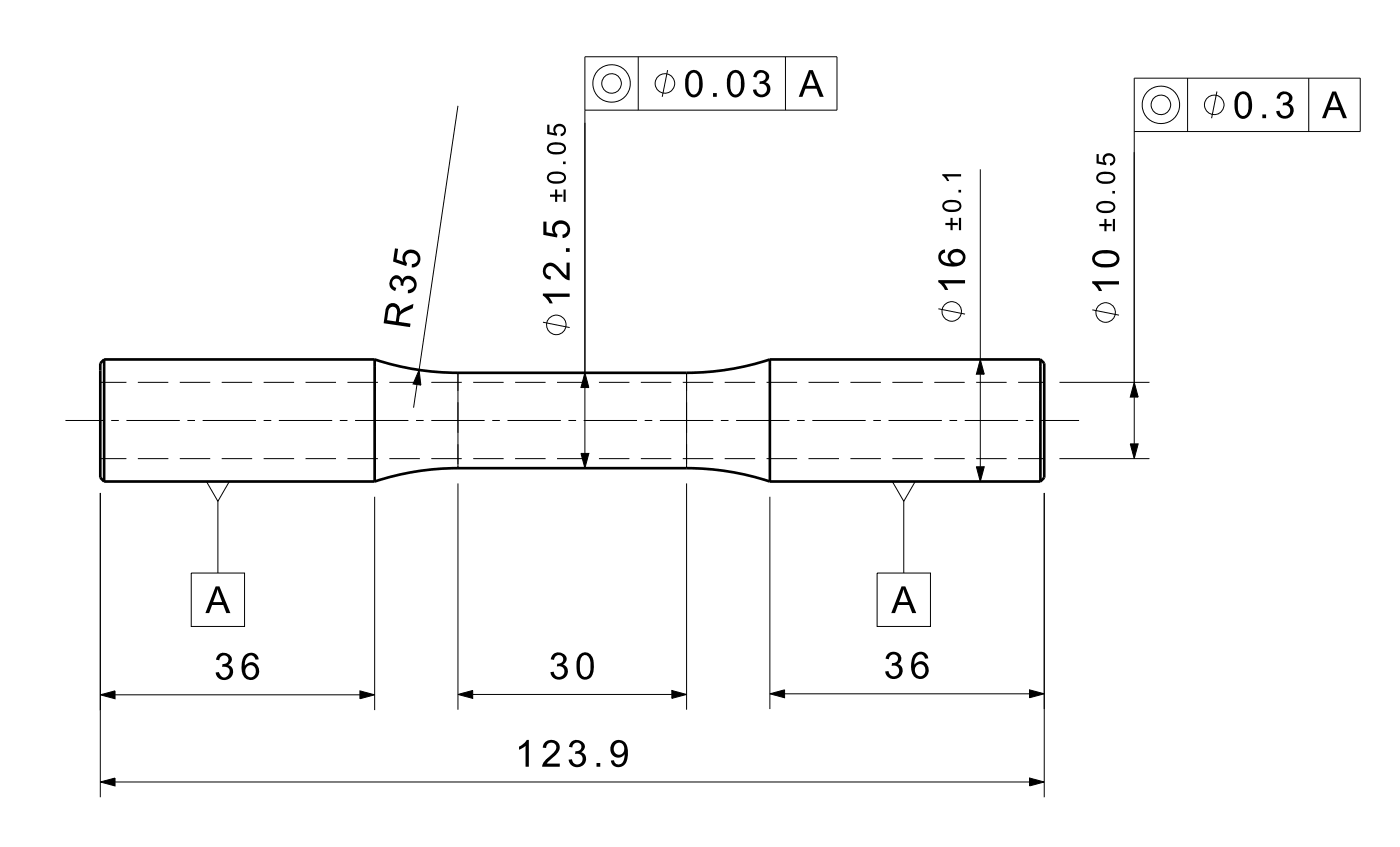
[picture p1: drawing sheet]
<svg xmlns="http://www.w3.org/2000/svg" width="184mm" height="111mm" viewBox="0 0 184 111" stroke-linecap="round" stroke-linejoin="round" font-family="sans-serif">
<g fill="none" stroke="#000" stroke-width=".13">
<path d="M60.1 13.9l-5.1 34.6M76.7 14.4h33.1v-7h-33.1v41.5M83.7 7.4v7M87.6 9.2l-.7 3.5M103.1 7.4v7M148.8 17.2h29.7v-7h-29.7v39.9M155.8 10.2v7M159.7 12l-.7 3.5M171.7 10.2v7M128.6 22.2v24.9M8.6 55.1h5M13.2 50.1h3.4"/>
<path d="M13.7 47.1v4M13.7 52.6v4M13.7 58.1v4.4M14.6 55.1h1M16.6 55.1h7M18.1 50.1h4M23.6 50.1h4M24.6 55.1h1M26.6 55.1h7M29.1 50.1h4M34.6 55.1h1M34.6 50.1h4"/>
<path d="M36.6 55.1h7M40.1 50.1h4M44.6 55.1h1M45.6 50.1h4M46.6 55.1h7M49.2 47.1v4M49.2 52.6v4M49.2 58.1v4.4M51.1 50.1h4M54.6 55.1h1M54.7 50.4l-.4 3M55 48.5l.2 2-1-.2z"/>
<path d="M56.6 55.1h7M56.6 50.1h4M60.1 48.9v12.5M62.1 50.1h4M64.6 55.1h1M66.6 55.1h7M67.6 50.1h4M71.2 42.2l3.5 .7M73.1 50.1h4M74.6 55.1h1M76.2 59.4h1.1l-.6 2zM76.6 55.1h7"/>
<path d="M76.7 50.8v8.6M76.7 48.9l.6 1.9h-1.1zM78.6 50.1h4M84.1 50.1h4M84.6 55.1h1M86.6 55.1h7M89.6 50.1h4M90.1 48.9v12.5M94.6 55.1h1M95.1 50.1h4M96.6 55.1h7M100.6 50.1h4"/>
<path d="M101 47.1v4M101 52.6v4M101 58.1v4.4M104.6 55.1h1M106.1 50.1h4M106.6 55.1h7M111.6 50.1h4M114.6 55.1h1M116.6 55.1h7M117.1 50.1h4M122.6 50.1h4M123.1 40.5l3.5 .7"/>
<path d="M124.6 55.1h1M126.6 55.1h7M128.1 50.1h4M128.6 47.1l.6 2h-1.1zM128.6 49.1v12.1M133.6 50.1h3.4M134.6 55.1h1M136.5 47.1v4M136.5 52.6v4M136.5 58.1v4.4M136.6 55.1h5M139 50.1h11.8"/>
<path d="M143.3 40.6l3.5 .7M148.3 58.2h1l-.5 1.9zM148.8 50.1l.5 2h-1zM148.8 52.1v6.1M13.2 60.1h3.4M13.2 64.6v39.9M13.7 62.8v.3M18.1 60.1h4M23.6 60.1h4M25.1 75.1h7v7h-7zM27.1 63.1h3l-1.5 2.6zM28.6 65.7v9.4"/>
<path d="M29.1 60.1h4M34.6 60.1h4M40.1 60.1h4M45.6 60.1h4M49.2 62.8v.3M49.2 65.1v28M51.1 60.1h4M56.6 60.1h4M60.1 63.4v29.6M62.1 60.1h4M67.6 60.1h4M73.1 60.1h4"/>
<path d="M78.6 60.1h4M84.1 60.1h4M89.6 60.1h4M90.1 63.4v29.6M95.1 60.1h4M100.6 60.1h4M101 62.8v.3M101 65.1v27.9M106.1 60.1h4M111.6 60.1h4M115.1 75.1h7v7h-7zM117.1 63.1h3l-1.5 2.6z"/>
<path d="M117.1 60.1h4M118.6 65.7v9.4M122.6 60.1h4M128.1 60.1h4M128.1 61.2h1.1l-.6 1.9zM133.6 60.1h3.4M136.5 62.8v.3M137 64.6v39.9M139 60.1h11.8M13.2 91.1l1.9-.5v1zM15.1 91.1h32.1M47.2 90.6l2 .5-2 .5z"/>
<path d="M60.1 91l1.9-.5v1.1zM62 91h26.2M88.2 90.5l1.9 .5-1.9 .6zM101 91l1.9-.6v1.1zM102.9 91h32.2M135.1 90.4l1.9 .6-1.9 .5zM13.2 102.5l1.9-.5v1zM15.1 102.5h120M135.1 102l1.9 .5-1.9 .5z"/>
<circle cx="80.2" cy="10.9" r="2.46"/>
<circle cx="80.3" cy="10.9" r="1.28"/>
<circle cx="87.2" cy="10.9" r="1.28"/>
<circle cx="152.3" cy="13.8" r="2.46"/>
<circle cx="152.3" cy="13.7" r="1.28"/>
<circle cx="159.3" cy="13.7" r="1.28"/>
<circle cx="73" cy="42.6" r="1.28"/>
<circle cx="124.9" cy="40.8" r="1.28"/>
<circle cx="145.1" cy="41" r="1.28"/>
</g>
<path d="M13.7 47.1h35.5v16M13.7 47.1v16M13.7 47.1l-.5 .5v15l.5 .5M49.2 47.1a35 35 0 0 0 10.9 1.8h30a35.2 35.2 0 0 0 10.9-1.8M136.5 47.1l.5 .5v15l-.5 .5M136.5 47.1h-35.5v16M136.5 47.1v16M13.7 63.1h35.5M101 63.1a35 35 0 0 0-10.9-1.7h-30a35 35 0 0 0-10.9 1.7M101 63.1h35.5" fill="none" stroke="#000" stroke-width=".35"/>
<g fill="#000">
<path d="M55 48.5l.2 2-1-.2zM76.2 59.4h1.1l-.6 2zM76.7 48.9l.6 1.9h-1.1zM128.6 47.1l.6 2h-1.1zM148.3 58.2h1l-.5 1.9zM148.8 50.1l.5 2h-1zM128.1 61.2h1.1l-.6 1.9zM13.2 91.1l1.9-.5v1zM47.2 90.6l2 .5-2 .5zM60.1 91l1.9-.5v1.1zM88.2 90.5l1.9 .5-1.9 .6zM101 91l1.9-.6v1.1z"/>
<path d="M135.1 90.4l1.9 .6-1.9 .5zM13.2 102.5l1.9-.5v1zM135.1 102l1.9 .5-1.9 .5z"/>
</g>
<g fill="#000">
<path d="M90.3 9.6a1.06 1.06 0 0 1 1.1-.4 1.06 1.06 0 0 1 .7 1 2.17 2.17 0 0 1-.6 2.5 1.02 1.02 0 0 1-1.5-.7l-.1-1.3 .1-.7zM90.6 9.7a2.83 2.83 0 0 0 0 2.5l.3 .2h.3a1.5 1.5 0 0 0 .5-1.6v-.6l-.2-.4-.3-.2-.3-.1zM93.6 12.2h.5v.5h-.5zM95.7 9.6a1.06 1.06 0 0 1 1.2-.4 1.06 1.06 0 0 1 .7 1 2.22 2.22 0 0 1-.6 2.4 .96 .96 0 0 1-1.4-.6l-.2-1a2.7 2.7 0 0 1 .3-1.4zM96.1 9.7a2.82 2.82 0 0 0 0 2.5l.3 .2h.3a1.5 1.5 0 0 0 .5-1.6v-.6l-.2-.4-.3-.2-.3-.1zM99.1 9.5a1.11 1.11 0 0 1 1.8 .4v.4l-.5 .5a1.03 1.03 0 0 1 .6 1.3 1.03 1.03 0 0 1-1.2 .7 1.05 1.05 0 0 1-1-1l.4-.1a.7 .7 0 0 0 .9 .7 .7 .7 0 0 0 .5-.9 .7 .7 0 0 0-1-.5l.1-.3a.6 .6 0 0 0 .8-.5 .6 .6 0 0 0-.6-.7 .6 .6 0 0 0-.6 .6h-.5z"/>
<path d="M106.2 9.2h.5l1.4 3.5h-.5l-.5-1.1h-1.4l-.4 1.1h-.5zM106.4 9.6l-.6 1.7h1.2z"/>
<path d="M162.3 12.4a1.06 1.06 0 0 1 1.2-.4 1.06 1.06 0 0 1 .7 1 2.21 2.21 0 0 1-.6 2.4 .97 .97 0 0 1-1.4-.6l-.2-1a2.7 2.7 0 0 1 .3-1.4zM162.7 12.5a2.82 2.82 0 0 0 0 2.5l.3 .2h.3a1.5 1.5 0 0 0 .5-1.6v-.6l-.2-.4-.3-.2-.3-.1zM165.6 15h.5v.5h-.5zM167.8 12.3a1.11 1.11 0 0 1 1.8 .4l-.1 .4-.4 .5a1.03 1.03 0 0 1 .6 1.3 1.03 1.03 0 0 1-1.2 .7 1.06 1.06 0 0 1-1-1l.4-.1a.71 .71 0 0 0 .8 .7 .71 .71 0 0 0 .6-.9 .71 .71 0 0 0-1-.5l.1-.3a.6 .6 0 0 0 .7-.5 .6 .6 0 0 0-.5-.7 .6 .6 0 0 0-.7 .6h-.4z"/>
<path d="M174.8 12h.5l1.4 3.5h-.5l-.4-1.1h-1.5l-.3 1.1h-.5zM175.1 12.4l-.6 1.7h1.2z"/>
<path d="M51.6 36.2l.4-.1 .4 .1 .4 .5a1.03 1.03 0 0 1 1.3-.4 1.03 1.03 0 0 1 .5 1.3 1.06 1.06 0 0 1-1.1 .8v-.4l.6-.2a.69 .69 0 0 0-.1-1 .69 .69 0 0 0-1 .1l-.1 .6-.3-.2a.6 .6 0 0 0-.4-.7 .6 .6 0 0 0-.8 .4 .6 .6 0 0 0 .5 .7v.5a1.06 1.06 0 0 1-.8-.9 1.06 1.06 0 0 1 .5-1.1zM51.8 32.6h.4l-.2 1.4 .9 .3a1.16 1.16 0 0 1 .8-1.6 1.16 1.16 0 0 1 1.4 1 1.09 1.09 0 0 1-1.1 1.4l.1-.5a.72 .72 0 0 0 .7-.7 .72 .72 0 0 0-.8-.7 .75 .75 0 0 0-.8 .4 .75 .75 0 0 0 .2 .9l-.1 .4-1.7-.6z"/>
<path d="M72.2 25.5h.6v-.7h.3v.7h.7v.3h-.7v.7h-.3v-.7h-.6zM73.9 24.8h.3v1.7h-.3zM72 22.8a1.97 1.97 0 0 1 2.1 0 .84 .84 0 0 1 0 1 .84 .84 0 0 1-.9 .3h-.3a.95 .95 0 0 1-1.1-1zM72.1 23l-.1 .3 .1 .2a1.76 1.76 0 0 0 1.8 0l.1-.2a.92 .92 0 0 0-1.1-.5h-.5zM73.9 21.2h.3v.3h-.3zM72 18.9a1.97 1.97 0 0 1 2.1 .1 .85 .85 0 0 1 0 1 .85 .85 0 0 1-.9 .2h-.3a.96 .96 0 0 1-1.1-1zM72.1 19.2l-.1 .2 .1 .3a1.76 1.76 0 0 0 1.8 0l.1-.3a.92 .92 0 0 0-1.1-.4h-.5zM71.8 16.3h.3v1l.7 .2a.83 .83 0 0 1 .2-1.1 .83 .83 0 0 1 1.1 .1 .83 .83 0 0 1 0 1.1l-.5 .3v-.4a.53 .53 0 0 0 .4-.4 .55 .55 0 0 0-.8-.5 .55 .55 0 0 0-.1 .9v.3l-1.3-.2z"/>
<path d="M71.2 38.5h3.5v.4h-2.7l.5 .9h-.4l-.4-.6-.5-.4zM71.5 34.7a1.15 1.15 0 0 1 1.8 .3l1 1.1v-1.7h.4v2.3a1.6 1.6 0 0 1-1.2-.7l-.6-.8a.78 .78 0 0 0-1.2-.1 .69 .69 0 0 0 0 .7 .69 .69 0 0 0 .6 .4l-.1 .5a1.12 1.12 0 0 1-1-.8 1.12 1.12 0 0 1 .3-1.2zM74.3 32.5h.4v.5h-.4zM71.3 29.1h.4v1.4l.9 .1a1.16 1.16 0 0 1 .5-1.7 1.16 1.16 0 0 1 1.6 .8 1.09 1.09 0 0 1-.9 1.5v-.4a.72 .72 0 0 0 .7-.9 .72 .72 0 0 0-1-.6 .75 .75 0 0 0-.7 .6 .75 .75 0 0 0 .3 .8v.4l-1.8-.3z"/>
<path d="M124.1 29.2h.6v-.6h.3v.6h.7v.3h-.7v.7h-.3v-.7h-.6zM125.8 28.6h.3v1.6h-.3zM123.9 26.5a1.97 1.97 0 0 1 2.1 .1 .85 .85 0 0 1-.1 .9 .85 .85 0 0 1-.9 .3h-.2a.96 .96 0 0 1-1.1-1zM124 26.7l-.1 .3 .1 .2a1.76 1.76 0 0 0 1.8 0l.1-.2a.91 .91 0 0 0-1.1-.5l-.5 .1zM125.8 24.9h.3v.3h-.3zM123.6 22.8h2.5v.3h-1.9l.4 .6h-.3l-.4-.5-.3-.2z"/>
<path d="M123.1 36.7h3.5v.5h-2.7l.5 .8h-.4l-.4-.6-.5-.4zM123.4 33l.6-.3v.4l-.4 .3-.1 .2a1.08 1.08 0 0 0 1.3 .9l-.4-.6a1.16 1.16 0 0 1 .9-1.3 1.16 1.16 0 0 1 1.3 .8h.1a1.18 1.18 0 0 1-1.2 1.5h-1a1.2 1.2 0 0 1-1.2-.6 1.2 1.2 0 0 1 .1-1.3zM125 33.3l-.2 .3a.79 .79 0 0 0 .7 .8 .79 .79 0 0 0 .8-.7 .83 .83 0 0 0-1.3-.4z"/>
<path d="M144.2 29.4h.7v-.7h.3v.7h.7v.2h-.7v.7h-.3v-.7h-.7zM146 28.7h.3v1.6h-.3zM144.1 26.6a1.97 1.97 0 0 1 2.1 .1 .85 .85 0 0 1-.1 .9 .85 .85 0 0 1-.9 .3h-.2a.96 .96 0 0 1-1.1-1zM144.2 26.9l-.1 .2 .1 .3a1.76 1.76 0 0 0 1.8 0l.1-.3a.92 .92 0 0 0-1.1-.5l-.5 .1zM146 25h.3v.4h-.3zM144.1 22.8a1.96 1.96 0 0 1 2.1 .1 .85 .85 0 0 1-.1 .9 .85 .85 0 0 1-.9 .3h-.2a.95 .95 0 0 1-1.1-1zM144.2 23l-.1 .3 .1 .2a1.75 1.75 0 0 0 1.8 0l.1-.2a.92 .92 0 0 0-1.1-.5l-.5 .1zM143.9 20.2h.3v1l.6 .1a.83 .83 0 0 1 .3-1.1 .83 .83 0 0 1 1.1 .2 .83 .83 0 0 1-.1 1.1l-.4 .2-.1-.3a.53 .53 0 0 0 .5-.4 .56 .56 0 0 0-.8-.6 .56 .56 0 0 0-.1 1l-.1 .3-1.2-.3z"/>
<path d="M143.3 36.9h3.5v.4h-2.7l.5 .9h-.4l-.4-.6-.5-.5zM143.7 33.1a2.86 2.86 0 0 1 3 .2 1.15 1.15 0 0 1 0 1.3 1.15 1.15 0 0 1-1.2 .4l-.4 .1a1.52 1.52 0 0 1-1.8-1.2l.1-.4zM143.9 33.5l-.2 .2v.3a1.28 1.28 0 0 0 1.4 .6h.2a1.19 1.19 0 0 0 1.2-.6v-.3a1.5 1.5 0 0 0-1.6-.5l-.6 .1z"/>
<path d="M51 39.9a.96 .96 0 0 1 1 0 .96 .96 0 0 1 .5 1v-.1a3.5 3.5 0 0 1 1.7-1v.6a4.3 4.3 0 0 0-1.7 .9l-.2 .9 1.6 .2-.1 .5-3.5-.5 .4-2.1zM51.1 40.5l-.3 1.5 1.1 .1 .2-1.4-.2-.3-.3-.2-.3 .1z"/>
<path d="M28.3 76.9h.5l1.4 3.5h-.5l-.4-1.1h-1.5l-.4 1.1h-.4zM28.5 77.2l-.5 1.7h1.1z"/>
<path d="M28.6 85.9a1.11 1.11 0 0 1 1.8 .4v.4l-.5 .5a1.03 1.03 0 0 1 .6 1.2 1.03 1.03 0 0 1-1.2 .8 1.06 1.06 0 0 1-1-1l.4-.1 .3 .5a.69 .69 0 0 0 1-.2 .69 .69 0 0 0-.3-.9l-.6-.1 .1-.3a.61 .61 0 0 0 .8-.5 .61 .61 0 0 0-.6-.7 .61 .61 0 0 0-.6 .7l-.5-.1zM32.2 85.8a1.02 1.02 0 0 1 1.1-.2 1.02 1.02 0 0 1 .6 .8l-.4 .1-.2-.4-.3-.2a1.08 1.08 0 0 0-.9 1.4l.6-.4a1.16 1.16 0 0 1 1.3 .8 1.16 1.16 0 0 1-.7 1.4h-.1a1.17 1.17 0 0 1-1.5-1.1 2.35 2.35 0 0 1 .5-2.2zM32.4 87.4a.85 .85 0 0 0 .5 1.4 .73 .73 0 0 0 .6-.5v-.6l-.2-.3-.3-.2h-.3z"/>
<path d="M72.5 85.8a1.11 1.11 0 0 1 1.8 .5v.4l-.4 .4a1.03 1.03 0 0 1 .6 1.3 1.03 1.03 0 0 1-1.2 .7 1.06 1.06 0 0 1-1.1-1h.5a.71 .71 0 0 0 .8 .6 .71 .71 0 0 0 .5-.9 .71 .71 0 0 0-.9-.4l.1-.4a.6 .6 0 0 0 .7-.5 .6 .6 0 0 0-.6-.7 .6 .6 0 0 0-.6 .6h-.4zM76 85.9a1.09 1.09 0 0 1 1.2-.3 1.09 1.09 0 0 1 .7 1 2.55 2.55 0 0 1-.5 2.3 1.11 1.11 0 0 1-1.2 0 1.11 1.11 0 0 1-.5-1l-.1-.6a2.71 2.71 0 0 1 .4-1.4zM76.4 86.1a2.83 2.83 0 0 0 0 2.5l.3 .1h.3a1.5 1.5 0 0 0 .5-1.6l-.1-.6-.2-.4-.2-.2h-.3z"/>
<path d="M116.4 85.8a.99 .99 0 0 1 1.3-.3 .99 .99 0 0 1 .5 1.3l-.4 .3a1.03 1.03 0 0 1 .6 1.2 1.03 1.03 0 0 1-1.2 .7 1.06 1.06 0 0 1-1-1h.4a.7 .7 0 0 0 .8 .6 .7 .7 0 0 0 .6-.9 .7 .7 0 0 0-1-.4v-.4a.61 .61 0 0 0 .8-.5 .61 .61 0 0 0-.6-.7 .61 .61 0 0 0-.6 .7l-.4-.1zM120 85.7a1.02 1.02 0 0 1 1.1-.3 1.02 1.02 0 0 1 .7 .9h-.4l-.3-.4-.3-.1a1.07 1.07 0 0 0-.8 1.4l.6-.5a1.16 1.16 0 0 1 1.3 .9 1.16 1.16 0 0 1-.8 1.4 1.17 1.17 0 0 1-1.5-1.2v-1a1.62 1.62 0 0 1 .4-1.1zM120.2 87.3a.85 .85 0 0 0 .6 1.4 .7 .7 0 0 0 .6-.6v-.5l-.2-.4-.3-.1h-.4z"/>
<path d="M118.3 76.9h.5l1.4 3.5h-.5l-.4-1.1h-1.5l-.4 1.1h-.4zM118.5 77.2l-.5 1.7h1.1z"/>
<path d="M68.1 97.9l.6-.4 .4-.5h.3v3.5h-.4v-2.7l-.9 .5zM71.5 97.4a1.12 1.12 0 0 1 1.2-.3 1.12 1.12 0 0 1 .7 1.1 2.16 2.16 0 0 1-.9 1.2l-.8 .7h1.8v.4h-2.4a1.61 1.61 0 0 1 .8-1.2l.8-.7a.77 .77 0 0 0 .1-1.1 .68 .68 0 0 0-.8-.1 .68 .68 0 0 0-.3 .7l-.5-.1zM74.9 97.3a1.11 1.11 0 0 1 1.8 .4v.5l-.4 .4a1.03 1.03 0 0 1 .6 1.3 1.03 1.03 0 0 1-1.3 .7 1.06 1.06 0 0 1-1-1l.4-.1a.71 .71 0 0 0 .9 .7 .71 .71 0 0 0 .5-.9 .71 .71 0 0 0-.9-.4l.1-.4a.6 .6 0 0 0 .7-.5 .6 .6 0 0 0-.6-.7 .6 .6 0 0 0-.6 .6h-.4zM78.3 100h.5v.5h-.5zM80.4 97.3a1.14 1.14 0 0 1 1.2-.2 1.14 1.14 0 0 1 .7 .9 2.33 2.33 0 0 1-.5 2.4 1 1 0 0 1-1.6-.7h.4a.63 .63 0 0 0 .5 .5 .63 .63 0 0 0 .7-.4l.2-.9a1.04 1.04 0 0 1-1.3 .3 1.04 1.04 0 0 1-.6-1.1l.1-.5zM80.9 97.5a.79 .79 0 0 0-.3 1 .79 .79 0 0 0 .9 .4 .83 .83 0 0 0 .4-.9 .83 .83 0 0 0-.7-.6z"/>
</g>
</svg>
